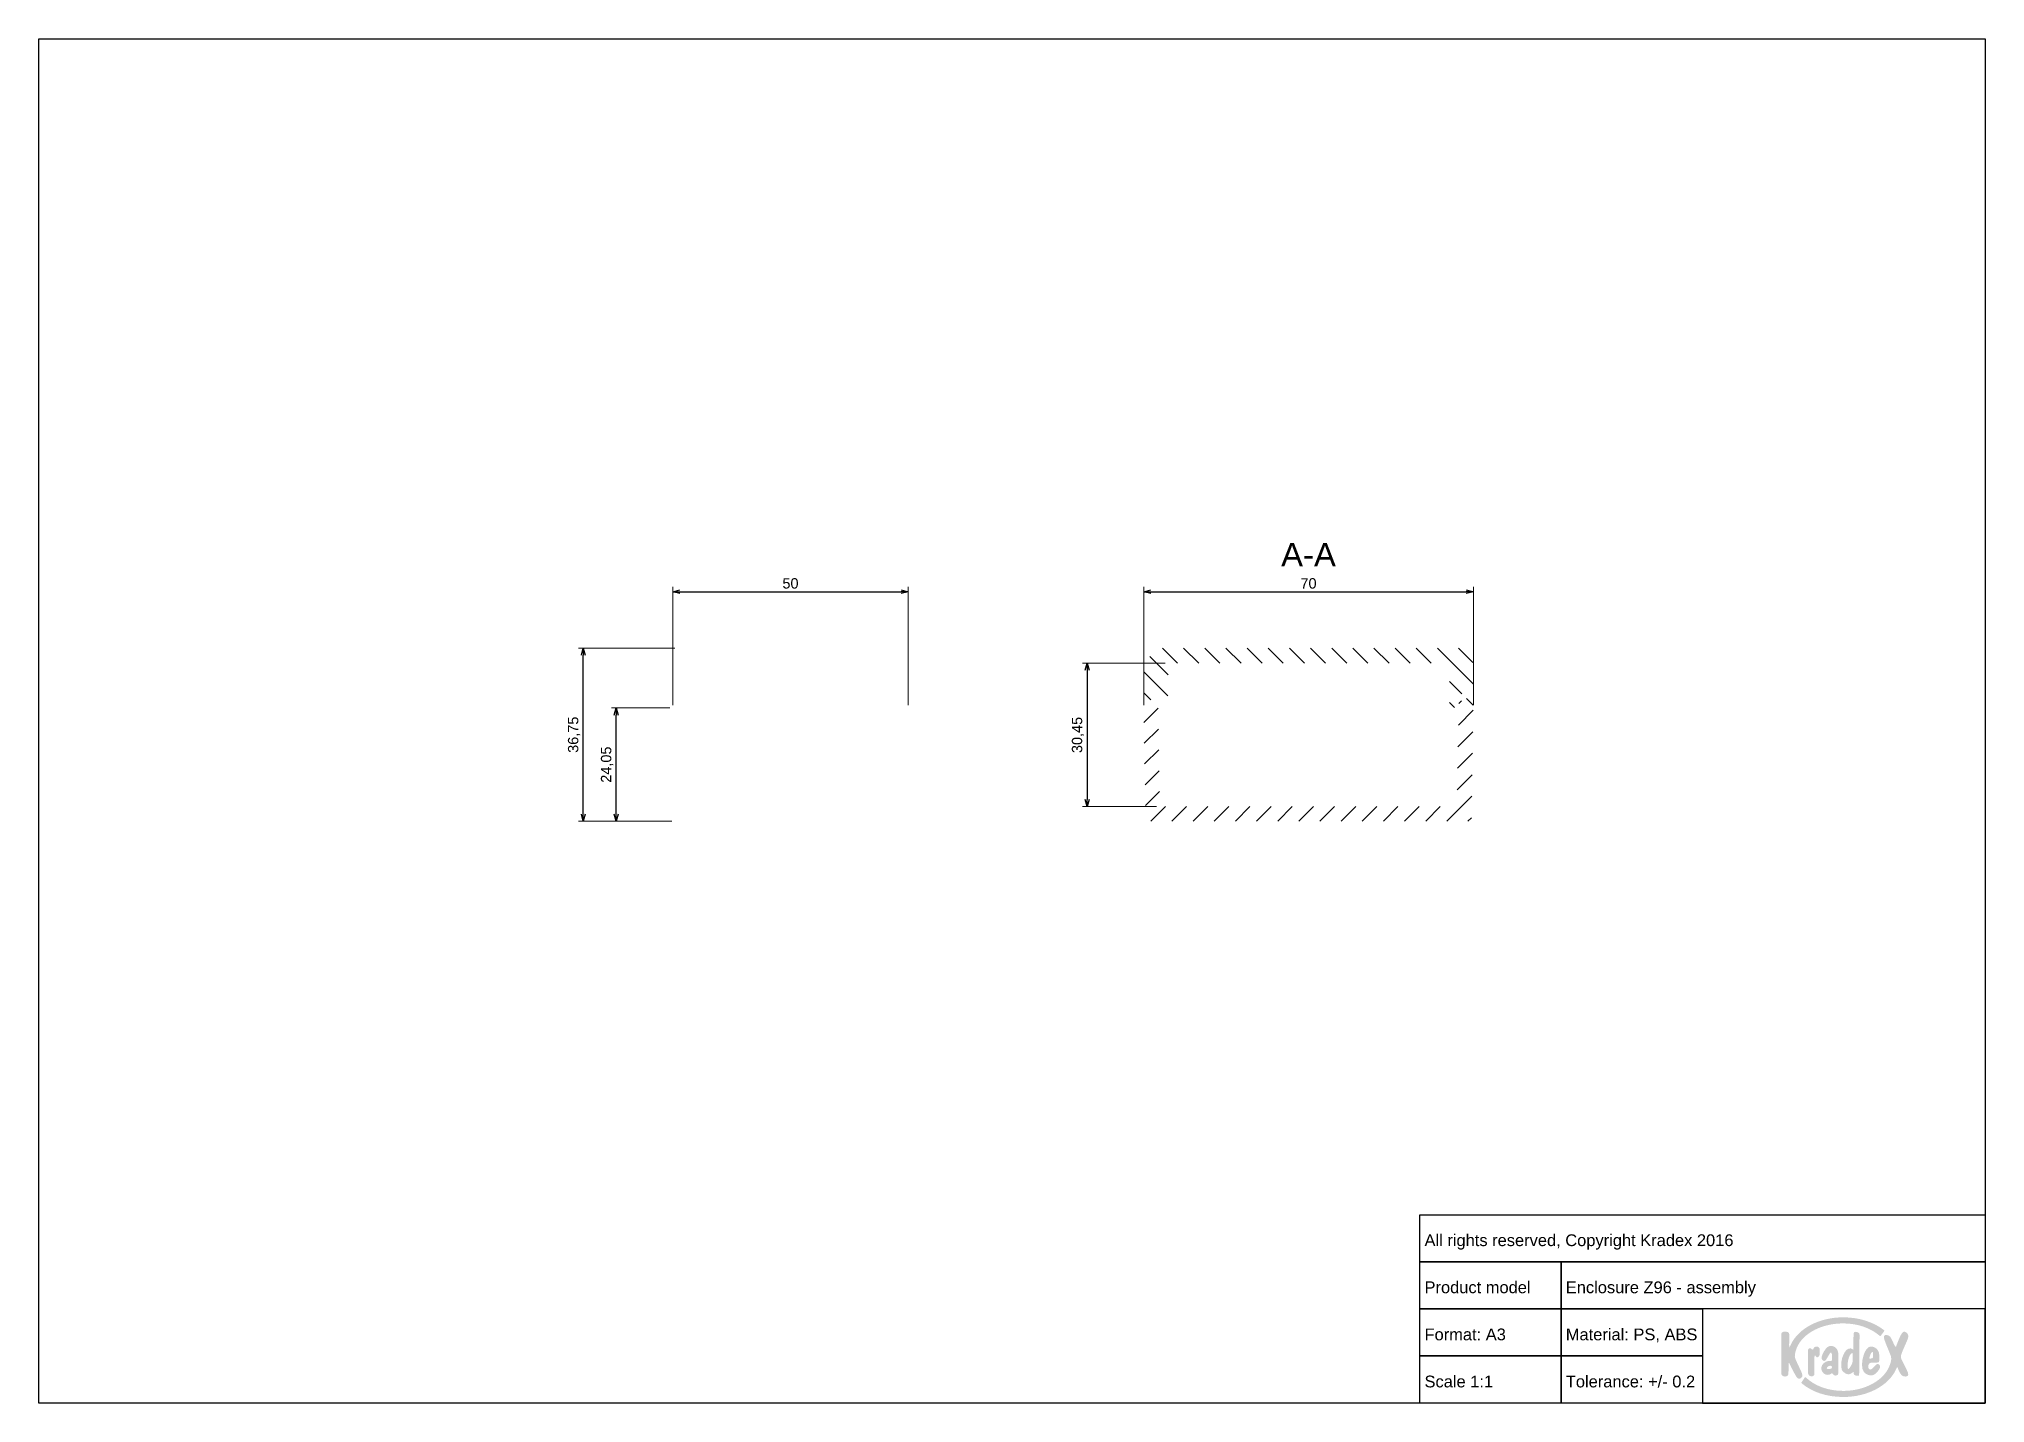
# Paper-space layout 'Assembly' of a CAD drawing. Header units: millimetres. Extents: x 0 to 413, y 1 to 290.
import ezdxf

# ---------------------------------------------------------------- set-up
doc = ezdxf.new("R2010")
doc.units = ezdxf.units.MM
doc.layers.add('MD_Annotation', color=7, linetype='Continuous', lineweight=25)
doc.layers.add('MD_Hatching', color=7, linetype='Continuous', lineweight=25)
doc.layers.add('Tabelka', color=7, linetype='Continuous')
doc.styles.get("Standard").update_dxf_attribs({"font": 'arial.ttf'})
doc.dimstyles.new('ISO-25', dxfattribs={"dimtxt": 2.2, "dimasz": 1.5, "dimexe": 1, "dimexo": 0.625, "dimtad": 1, "dimrnd": 0.05, "dimtxsty": 'Standard', "dimblk": 'OPEN30', "dimcen": 2.5, "dimadec": 0, "dimazin": 0, "dimtfac": 1, "dimtmove": 0, "dimatfit": 3, "dimfxl": 0, "dimlwe": 18, "dimarcsym": 0})

# ---------------------------------------------------------------- blocks, each defined once
blk = doc.blocks.new('_Open30')
at = {"color": 0, "linetype": 'ByBlock', "lineweight": -2}
for p, q in [((-1, 0.27), (0, 0)), ((0, 0), (-1, -0.27)), ((0, 0), (-1, 0))]:
    blk.add_line(p, q, dxfattribs=at)
blk = doc.blocks.new('*D13')
at = {"layer": 'Defpoints', "color": 0}
for p in [(122.81, 148.12), (134.81, 148.12), (135.21, 124.07)]:
    blk.add_point(p, dxfattribs=at)
at = {"layer": 'MD_Annotation', "color": 0, "lineweight": 18}
for p, q in [((134.18, 148.12), (121.81, 148.12)), ((134.58, 124.07), (121.81, 124.07))]:
    blk.add_line(p, q, dxfattribs=at)
at = {"layer": 'MD_Annotation', "color": 0, "lineweight": -2}
blk.add_line((122.81, 125.57), (122.81, 146.62), dxfattribs=at)
at = {"layer": 'MD_Annotation', "color": 0, "lineweight": -2, "xscale": 1.5, "yscale": 1.5, "zscale": 1.5}
for p, rotation in [((122.81, 148.12), 90), ((122.81, 124.07), 270)]:
    blk.add_blockref('_Open30', p, dxfattribs=dict(at, rotation=rotation))
at = {"layer": 'MD_Annotation', "color": 0, "insert": (120.86, 136.09), "char_height": 2.2, "attachment_point": 5, "rotation": 90}
blk.add_mtext('24,05', dxfattribs=at)
blk = doc.blocks.new('*D14')
at = {"layer": 'Defpoints', "color": 0}
for p in [(184.81, 172.82), (134.81, 148.12), (184.81, 148.12)]:
    blk.add_point(p, dxfattribs=at)
at = {"layer": 'MD_Annotation', "color": 0, "lineweight": 18}
for p, q in [((134.81, 148.74), (134.81, 173.82)), ((184.81, 148.74), (184.81, 173.82))]:
    blk.add_line(p, q, dxfattribs=at)
at = {"layer": 'MD_Annotation', "color": 0, "lineweight": -2}
blk.add_line((136.31, 172.82), (183.31, 172.82), dxfattribs=at)
at = {"layer": 'MD_Annotation', "color": 0, "lineweight": -2, "xscale": 1.5, "yscale": 1.5, "zscale": 1.5, "rotation": 180}
blk.add_blockref('_Open30', (134.81, 172.82), dxfattribs=at)
at = {"layer": 'MD_Annotation', "color": 0, "lineweight": -2, "xscale": 1.5, "yscale": 1.5, "zscale": 1.5}
blk.add_blockref('_Open30', (184.81, 172.82), dxfattribs=at)
at = {"layer": 'MD_Annotation', "color": 0, "insert": (159.81, 174.57), "char_height": 2.2, "attachment_point": 5}
blk.add_mtext('50', dxfattribs=at)
blk = doc.blocks.new('*D15')
at = {"layer": 'Defpoints', "color": 0}
for p in [(240.01, 157.62), (222.81, 127.17), (238.18, 127.17)]:
    blk.add_point(p, dxfattribs=at)
at = {"layer": 'MD_Annotation', "color": 0, "lineweight": 18}
for p, q in [((239.38, 157.62), (221.81, 157.62)), ((237.56, 127.17), (221.81, 127.17))]:
    blk.add_line(p, q, dxfattribs=at)
at = {"layer": 'MD_Annotation', "color": 0, "lineweight": -2}
blk.add_line((222.81, 156.12), (222.81, 128.67), dxfattribs=at)
at = {"layer": 'MD_Annotation', "color": 0, "lineweight": -2, "xscale": 1.5, "yscale": 1.5, "zscale": 1.5}
for p, rotation in [((222.81, 157.62), 90), ((222.81, 127.17), 270)]:
    blk.add_blockref('_Open30', p, dxfattribs=dict(at, rotation=rotation))
at = {"layer": 'MD_Annotation', "color": 0, "insert": (220.86, 142.39), "char_height": 2.2, "attachment_point": 5, "rotation": 90}
blk.add_mtext('30,45', dxfattribs=at)
blk = doc.blocks.new('*D16')
at = {"layer": 'Defpoints', "color": 0}
for p in [(304.81, 172.82), (234.81, 148.12), (304.81, 148.12)]:
    blk.add_point(p, dxfattribs=at)
at = {"layer": 'MD_Annotation', "color": 0, "lineweight": 18}
for p, q in [((234.81, 148.74), (234.81, 173.82)), ((304.81, 148.74), (304.81, 173.82))]:
    blk.add_line(p, q, dxfattribs=at)
at = {"layer": 'MD_Annotation', "color": 0, "lineweight": -2}
blk.add_line((236.31, 172.82), (303.31, 172.82), dxfattribs=at)
at = {"layer": 'MD_Annotation', "color": 0, "lineweight": -2, "xscale": 1.5, "yscale": 1.5, "zscale": 1.5, "rotation": 180}
blk.add_blockref('_Open30', (234.81, 172.82), dxfattribs=at)
at = {"layer": 'MD_Annotation', "color": 0, "lineweight": -2, "xscale": 1.5, "yscale": 1.5, "zscale": 1.5}
blk.add_blockref('_Open30', (304.81, 172.82), dxfattribs=at)
at = {"layer": 'MD_Annotation', "color": 0, "insert": (269.81, 174.57), "char_height": 2.2, "attachment_point": 5}
blk.add_mtext('70', dxfattribs=at)
blk = doc.blocks.new('*D17')
at = {"layer": 'Defpoints', "color": 0}
for p in [(115.81, 160.82), (135.88, 160.82), (135.21, 124.07)]:
    blk.add_point(p, dxfattribs=at)
at = {"layer": 'MD_Annotation', "color": 0, "lineweight": 18}
for p, q in [((135.26, 160.82), (114.81, 160.82)), ((134.58, 124.07), (114.81, 124.07))]:
    blk.add_line(p, q, dxfattribs=at)
at = {"layer": 'MD_Annotation', "color": 0, "lineweight": -2}
blk.add_line((115.81, 125.57), (115.81, 159.32), dxfattribs=at)
at = {"layer": 'MD_Annotation', "color": 0, "lineweight": -2, "xscale": 1.5, "yscale": 1.5, "zscale": 1.5}
for p, rotation in [((115.81, 160.82), 90), ((115.81, 124.07), 270)]:
    blk.add_blockref('_Open30', p, dxfattribs=dict(at, rotation=rotation))
at = {"layer": 'MD_Annotation', "color": 0, "insert": (113.86, 142.44), "char_height": 2.2, "attachment_point": 5, "rotation": 90}
blk.add_mtext('36,75', dxfattribs=at)

psp = doc.layouts.new('Assembly')

# ---------------------------------------------------------------- hatches: boundary and pattern name
at = {"layer": 'MD_Hatching'}
h = psp.add_hatch(dxfattribs=at)
h.set_pattern_fill('ANSI31', color=256, angle=90, style=0)
h.paths.add_polyline_path([(300.809, 148.117), (300.809, 151.117), (303.359, 151.117), (303.359, 148.117), (304.809, 148.117), (304.733, 157.794), (301.709, 160.817), (237.909, 160.817), (234.885, 157.794), (234.809, 148.117), (236.309, 148.117), (236.309, 151.117), (238.859, 151.117), (238.859, 148.117), (239.909, 148.117), (240.009, 157.617), (299.709, 157.617), (299.759, 148.117)], flags=0)
h = psp.add_hatch(dxfattribs=at)
h.set_pattern_fill('ANSI31', color=256, style=0)
edge = h.paths.add_edge_path(flags=0)
edge.add_line((236.559, 148.117), (236.309, 148.117))
edge.add_line((236.309, 148.117), (234.809, 148.117))
edge.add_line((234.809, 148.117), (235.234, 124.067))
edge.add_line((235.234, 124.067), (304.384, 124.067))
edge.add_line((304.384, 124.067), (304.809, 148.117))
edge.add_line((304.809, 148.117), (303.359, 148.117))
edge.add_line((303.359, 148.117), (303.009, 148.117))
edge.add_line((303.009, 148.117), (303.009, 149.617))
edge.add_line((303.009, 149.617), (301.709, 149.617))
edge.add_line((301.709, 149.617), (301.709, 148.138))
edge.add_ellipse((299.709, 148.138), major_axis=(2, 0), ratio=1, start_angle=-1.16217, end_angle=0, ccw=False)
edge.add_line((301.709, 148.097), (301.284, 127.167))
edge.add_line((301.284, 127.167), (238.184, 127.167))
edge.add_line((238.184, 127.167), (237.859, 148.102))
edge.add_ellipse((239.859, 148.133), major_axis=(-2, -0.031), ratio=1, start_angle=359.11123, end_angle=360, ccw=False)
edge.add_line((237.859, 148.133), (237.859, 149.617))
edge.add_line((237.859, 149.617), (236.559, 149.617))
edge.add_line((236.559, 149.617), (236.559, 148.117))
at = {"layer": 'Tabelka'}
h = psp.add_hatch(color=154, dxfattribs=at)
h.dxf.hatch_style = 2
edge = h.paths.add_edge_path()
edge.add_spline(control_points=[(374.4, 7.291), (374.4, 7.291), (373.458, 9.308), (373.458, 9.308), (372.975, 10.322), (373.083, 10.415), (373.09, 10.696), (373.101, 10.824), (373.146, 11.07), (373.22, 11.439), (374.094, 14.929), (378.297, 17.44), (383.379, 17.44), (386.487, 17.44), (389.258, 16.41), (391.088, 14.808), (391.159, 14.745), (391.251, 14.719), (391.315, 14.808), (391.355, 14.864), (391.986, 15.697), (392.028, 15.751), (392.094, 15.836), (392.113, 15.932), (391.994, 16.024), (389.85, 17.691), (386.783, 18.731), (383.379, 18.731), (378.309, 18.731), (373.99, 16.42), (372.343, 13.182), (372.297, 13.086), (372.285, 13.059), (372.23, 12.946), (371.94, 12.244), (371.86, 12.131), (371.873, 12.93), (371.873, 12.93), (371.902, 15.067), (371.902, 15.067), (371.91, 15.573), (371.52, 15.702), (370.894, 15.687), (370.421, 15.677), (370.214, 15.474), (370.213, 15.123), (370.213, 15.123), (370.185, 6.943), (370.185, 6.943), (370.184, 6.556), (370.452, 6.172), (370.962, 6.154), (371.498, 6.136), (371.693, 6.457), (371.706, 6.718), (371.757, 7.752), (371.783, 8.272), (371.783, 8.595), (371.769, 9.415), (371.889, 9.015), (372.065, 8.637), (372.439, 7.826), (372.964, 6.854), (373.499, 5.981), (373.68, 5.687), (374.059, 5.607), (374.365, 5.809), (374.947, 6.192), (374.583, 6.886), (374.4, 7.291), (374.4, 7.291), (374.4, 7.291), (374.4, 7.291)], knot_values=[0, 0, 0, 0, 1, 1, 1, 2, 2, 2, 3, 3, 3, 4, 4, 4, 5, 5, 5, 6, 6, 6, 7, 7, 7, 8, 8, 8, 9, 9, 9, 10, 10, 10, 11, 11, 11, 12, 12, 12, 13, 13, 13, 14, 14, 14, 15, 15, 15, 16, 16, 16, 17, 17, 17, 18, 18, 18, 19, 19, 19, 20, 20, 20, 21, 21, 21, 22, 22, 22, 23, 23, 23, 24, 24, 24, 24], degree=3, periodic=0)
edge = h.paths.add_edge_path()
edge.add_spline(control_points=[(377.556, 10.414), (377.786, 9.987), (378.382, 10.376), (378.382, 11.011), (378.382, 11.162), (378.382, 11.806), (378.382, 11.806), (378.382, 12.279), (378.072, 12.506), (377.748, 12.506), (377.398, 12.506), (377.217, 12.412), (377.112, 12.234), (377.071, 12.164), (377.026, 11.847), (376.849, 11.865), (376.673, 11.882), (376.626, 12.163), (376.319, 12.169), (376.067, 12.169), (375.848, 12.04), (375.848, 11.516), (375.848, 11.516), (375.848, 7.127), (375.848, 7.127), (375.848, 6.758), (376.055, 6.191), (376.598, 6.191), (377.099, 6.191), (377.211, 6.475), (377.215, 6.676), (377.215, 6.676), (377.207, 8.874), (377.229, 9.968), (377.242, 10.63), (377.305, 10.878), (377.556, 10.414), (377.556, 10.414), (377.556, 10.414), (377.556, 10.414)], knot_values=[0, 0, 0, 0, 1, 1, 1, 2, 2, 2, 3, 3, 3, 4, 4, 4, 5, 5, 5, 6, 6, 6, 7, 7, 7, 8, 8, 8, 9, 9, 9, 10, 10, 10, 11, 11, 11, 12, 12, 12, 13, 13, 13, 13], degree=3, periodic=0)
edge = h.paths.add_edge_path()
edge.add_spline(control_points=[(380.113, 9.439), (379.525, 9.316), (378.763, 8.808), (378.708, 8.053), (378.635, 7.063), (379.492, 6.305), (380.421, 6.565), (380.886, 6.695), (380.88, 7.04), (381.115, 6.729), (381.236, 6.568), (381.403, 6.369), (381.715, 6.369), (382.059, 6.369), (382.236, 6.493), (382.29, 6.801), (382.362, 7.207), (382.315, 11.04), (382.292, 11.179), (382.22, 11.625), (382.082, 11.983), (381.812, 12.229), (381.539, 12.477), (380.959, 12.729), (380.581, 12.676), (379.876, 12.579), (379.309, 11.602), (379.045, 11.075), (378.949, 10.883), (378.562, 10.051), (378.852, 9.762), (378.852, 9.762), (379.015, 9.598), (379.015, 9.598), (379.257, 9.357), (379.567, 9.472), (379.695, 9.688), (379.695, 9.688), (380.236, 10.591), (380.502, 11.045), (380.601, 11.214), (381.001, 11.728), (381.005, 10.024), (381.007, 9.173), (380.774, 9.576), (380.113, 9.439), (380.113, 9.439), (380.113, 9.439), (380.113, 9.439)], knot_values=[0, 0, 0, 0, 1, 1, 1, 2, 2, 2, 3, 3, 3, 4, 4, 4, 5, 5, 5, 6, 6, 6, 7, 7, 7, 8, 8, 8, 9, 9, 9, 10, 10, 10, 11, 11, 11, 12, 12, 12, 13, 13, 13, 14, 14, 14, 15, 15, 15, 16, 16, 16, 16], degree=3, periodic=0)
edge = h.paths.add_edge_path()
edge.add_spline(control_points=[(380.498, 7.729), (380.118, 7.685), (379.624, 7.769), (379.985, 8.156), (380.212, 8.4), (380.399, 8.419), (380.652, 8.451), (381.082, 8.505), (381.111, 7.801), (380.498, 7.729)], knot_values=[0, 0, 0, 0, 1, 1, 1, 2, 2, 2, 3, 3, 3, 3], degree=3, periodic=0)
edge = h.paths.add_edge_path()
edge.add_spline(control_points=[(386.384, 6.308), (386.674, 6.308), (386.735, 6.382), (386.737, 6.589), (386.737, 6.589), (386.82, 15.036), (386.82, 15.036), (386.824, 15.508), (386.259, 15.655), (385.958, 15.655), (385.713, 15.655), (385.56, 15.554), (385.554, 15.281), (385.554, 15.281), (385.472, 11.866), (385.472, 11.866), (384.065, 13.004), (382.946, 10.293), (382.946, 8.919), (382.946, 7.545), (383.043, 7.442), (383.455, 7.101), (383.78, 6.831), (384.073, 6.645), (384.445, 6.645), (384.721, 6.645), (384.893, 6.692), (385.182, 6.914), (385.471, 7.135), (385.557, 7.15), (385.557, 7.15), (385.557, 7.15), (385.557, 6.859), (385.557, 6.859), (385.557, 6.565), (385.907, 6.308), (386.384, 6.308)], knot_values=[0, 0, 0, 0, 1, 1, 1, 2, 2, 2, 3, 3, 3, 4, 4, 4, 5, 5, 5, 6, 6, 6, 7, 7, 7, 8, 8, 8, 9, 9, 9, 10, 10, 10, 11, 11, 11, 12, 12, 12, 12], degree=3, periodic=0)
edge = h.paths.add_edge_path()
edge.add_spline(control_points=[(385.118, 8.63), (384.366, 7.389), (384.294, 7.54), (384.294, 8.498), (384.294, 10.08), (384.907, 11.124), (385.254, 11.124), (385.336, 11.124), (385.388, 11.04), (385.388, 10.864), (385.388, 10.127), (385.464, 9.201), (385.118, 8.63), (385.118, 8.63), (385.118, 8.63), (385.118, 8.63)], knot_values=[0, 0, 0, 0, 1, 1, 1, 2, 2, 2, 3, 3, 3, 4, 4, 4, 5, 5, 5, 5], degree=3, periodic=0)
edge = h.paths.add_edge_path()
edge.add_spline(control_points=[(389.492, 9.095), (389.492, 9.095), (390.616, 9.136), (390.616, 9.136), (390.9, 9.169), (391, 9.239), (391, 9.569), (391, 9.569), (391, 10.786), (391, 10.786), (391, 11.449), (390.571, 11.953), (390.321, 12.145), (390.076, 12.335), (389.597, 12.551), (389.208, 12.534), (388.481, 12.526), (387.981, 11.545), (387.757, 10.874), (387.502, 10.107), (387.353, 9.558), (387.353, 8.481), (387.353, 7.405), (387.907, 6.919), (388.132, 6.77), (388.92, 6.249), (389.724, 6.275), (390.195, 6.747), (390.499, 7.049), (390.93, 7.43), (391.129, 8.003), (391.191, 8.158), (391.194, 8.457), (391.022, 8.63), (390.832, 8.825), (390.588, 8.908), (390.33, 8.65), (390.33, 8.65), (389.54, 7.837), (389.54, 7.837), (389.076, 7.36), (388.517, 7.777), (388.672, 8.45), (388.8, 9.015), (389.065, 9.079), (389.492, 9.095)], knot_values=[0, 0, 0, 0, 1, 1, 1, 2, 2, 2, 3, 3, 3, 4, 4, 4, 5, 5, 5, 6, 6, 6, 7, 7, 7, 8, 8, 8, 9, 9, 9, 10, 10, 10, 11, 11, 11, 12, 12, 12, 13, 13, 13, 14, 14, 14, 15, 15, 15, 15], degree=3, periodic=0)
edge = h.paths.add_edge_path()
edge.add_spline(control_points=[(388.924, 10.239), (389.036, 10.542), (389.263, 11.388), (389.53, 11.378), (389.621, 11.375), (389.683, 11.262), (389.69, 11.092), (389.704, 10.755), (389.684, 10.662), (389.684, 10.397), (389.684, 10.194), (389.665, 10.099), (389.493, 10.041), (389.052, 9.892), (388.814, 9.944), (388.924, 10.239), (388.924, 10.239), (388.924, 10.239), (388.924, 10.239)], knot_values=[0, 0, 0, 0, 1, 1, 1, 2, 2, 2, 3, 3, 3, 4, 4, 4, 5, 5, 5, 6, 6, 6, 6], degree=3, periodic=0)
edge = h.paths.add_edge_path()
edge.add_spline(control_points=[(395.857, 9.549), (395.528, 10.214), (395.469, 10.444), (395.964, 11.589), (395.964, 11.589), (397.023, 14.032), (397.023, 14.032), (397.224, 14.496), (397.262, 15.1), (396.858, 15.427), (396.119, 16.025), (395.832, 15.605), (395.13, 13.964), (394.389, 12.234), (394.639, 12.082), (394.138, 13.014), (394.138, 13.014), (393.509, 14.329), (393.509, 14.329), (393.296, 14.775), (392.902, 14.907), (392.583, 14.969), (391.831, 15.116), (391.874, 14.475), (392.282, 13.463), (392.282, 13.463), (393.098, 11.441), (393.098, 11.441), (393.452, 10.563), (393.697, 10.181), (393.476, 9.344), (393.398, 9.049), (393.304, 8.769), (393.199, 8.498), (393.177, 8.439), (393.17, 8.424), (393.128, 8.321), (391.925, 5.32), (387.94, 3.108), (383.379, 3.108), (380.107, 3.108), (377.219, 4.191), (375.426, 5.967), (375.353, 6.037), (375.263, 6.041), (375.189, 5.963), (375.125, 5.871), (374.537, 4.99), (374.495, 4.92), (374.453, 4.851), (374.481, 4.755), (374.531, 4.714), (376.807, 2.825), (379.854, 1.817), (383.379, 1.817), (388.572, 1.817), (392.965, 4.248), (394.53, 7.605), (394.549, 7.645), (394.573, 7.698), (394.595, 7.754), (394.929, 8.701), (394.882, 7.745), (395.455, 6.822), (395.947, 6.029), (396.493, 6.127), (396.825, 6.201), (397.27, 6.3), (397.247, 6.739), (396.893, 7.453), (396.893, 7.453), (395.857, 9.549), (395.857, 9.549), (395.857, 9.549), (395.857, 9.549), (395.857, 9.549)], knot_values=[0, 0, 0, 0, 1, 1, 1, 2, 2, 2, 3, 3, 3, 4, 4, 4, 5, 5, 5, 6, 6, 6, 7, 7, 7, 8, 8, 8, 9, 9, 9, 10, 10, 10, 11, 11, 11, 12, 12, 12, 13, 13, 13, 14, 14, 14, 15, 15, 15, 16, 16, 16, 17, 17, 17, 18, 18, 18, 19, 19, 19, 20, 20, 20, 21, 21, 21, 22, 22, 22, 23, 23, 23, 24, 24, 24, 25, 25, 25, 25], degree=3, periodic=0)

# ---------------------------------------------------------------- linework, layer by layer
for points in [[(0.22, 290.193), (413.476, 290.193), (413.476, 0.521), (0.22, 0.521)], [(413.476, 30.521), (293.476, 30.521), (293.476, 40.521), (413.476, 40.521)], [(323.476, 20.521), (293.476, 20.521), (293.476, 30.521), (323.476, 30.521)], [(413.476, 20.521), (323.476, 20.521), (323.476, 30.521), (413.476, 30.521)], [(323.476, 10.521), (293.476, 10.521), (293.476, 20.521), (323.476, 20.521)], [(353.476, 10.521), (323.476, 10.521), (323.476, 20.521), (353.476, 20.521)], [(413.476, 20.521), (353.476, 20.521), (353.476, 0.521), (413.476, 0.521)], [(323.476, 0.521), (293.476, 0.521), (293.476, 10.521), (323.476, 10.521)], [(353.476, 0.521), (323.476, 0.521), (323.476, 10.521), (353.476, 10.521)]]:
    psp.add_lwpolyline(points, close=True, dxfattribs=at)

# ---------------------------------------------------------------- texts
at = {"insert": (293.476, 40.521), "char_height": 2.5, "attachment_point": 1}
psp.add_mtext_dynamic_manual_height_columns('\\P All rights reserved, Copyright Kradex 2016', width=120, gutter_width=12.5, heights=[0], dxfattribs=at)
at = {"layer": 'MD_Annotation', "color": 7, "insert": (269.809, 178.181), "char_height": 5, "width": 14.16439, "attachment_point": 8}
psp.add_mtext('A-A', dxfattribs=at)
at = {"layer": 'Tabelka', "char_height": 2.5, "attachment_point": 1}
for s, width, heights, insert in [('{\\W7.7293;  }\\P Product model', 30, [9.962], (293.476, 30.521)), ('\\P Enclosure Z96 - assembly ', 90, [0], (323.476, 30.521)), ('\\P Format: A3', 30, [0], (293.476, 20.521)), ('\\P Material: PS, ABS', 30, [0], (323.476, 20.521)), ('\\P Scale 1:1', 30, [0], (293.476, 10.521)), ('\\P Tolerance: +/- 0.2', 30, [0], (323.476, 10.521))]:
    psp.add_mtext_dynamic_manual_height_columns(s, width=width, gutter_width=12.5, heights=heights, dxfattribs=dict(at, insert=insert))

# ---------------------------------------------------------------- dimensions: what is measured, and where the dimension line sits
at = {"layer": 'MD_Annotation'}
for base, p1, p2, angle, picture, middle in [((184.809, 172.817), (134.809, 148.117), (184.809, 148.117), 180, '*D14', (159.809, 174.566)), ((304.809, 172.817), (234.809, 148.117), (304.809, 148.117), 180, '*D16', (269.809, 174.566)), ((115.809, 160.817), (135.209, 124.067), (135.884, 160.817), 270, '*D17', (113.862, 142.442)), ((222.809, 127.167), (240.009, 157.617), (238.184, 127.167), 270, '*D15', (220.862, 142.392)), ((122.809, 148.117), (135.209, 124.067), (134.809, 148.117), 270, '*D13', (120.862, 136.092))]:
    dim = psp.add_linear_dim(base=base, p1=p1, p2=p2, angle=angle, dimstyle='ISO-25', override={"dimlfac": -1}, dxfattribs=at)
    dim.commit()
    dim.dimension.update_dxf_attribs({"geometry": picture, "text_midpoint": middle})

doc.saveas('drawing.dxf')
